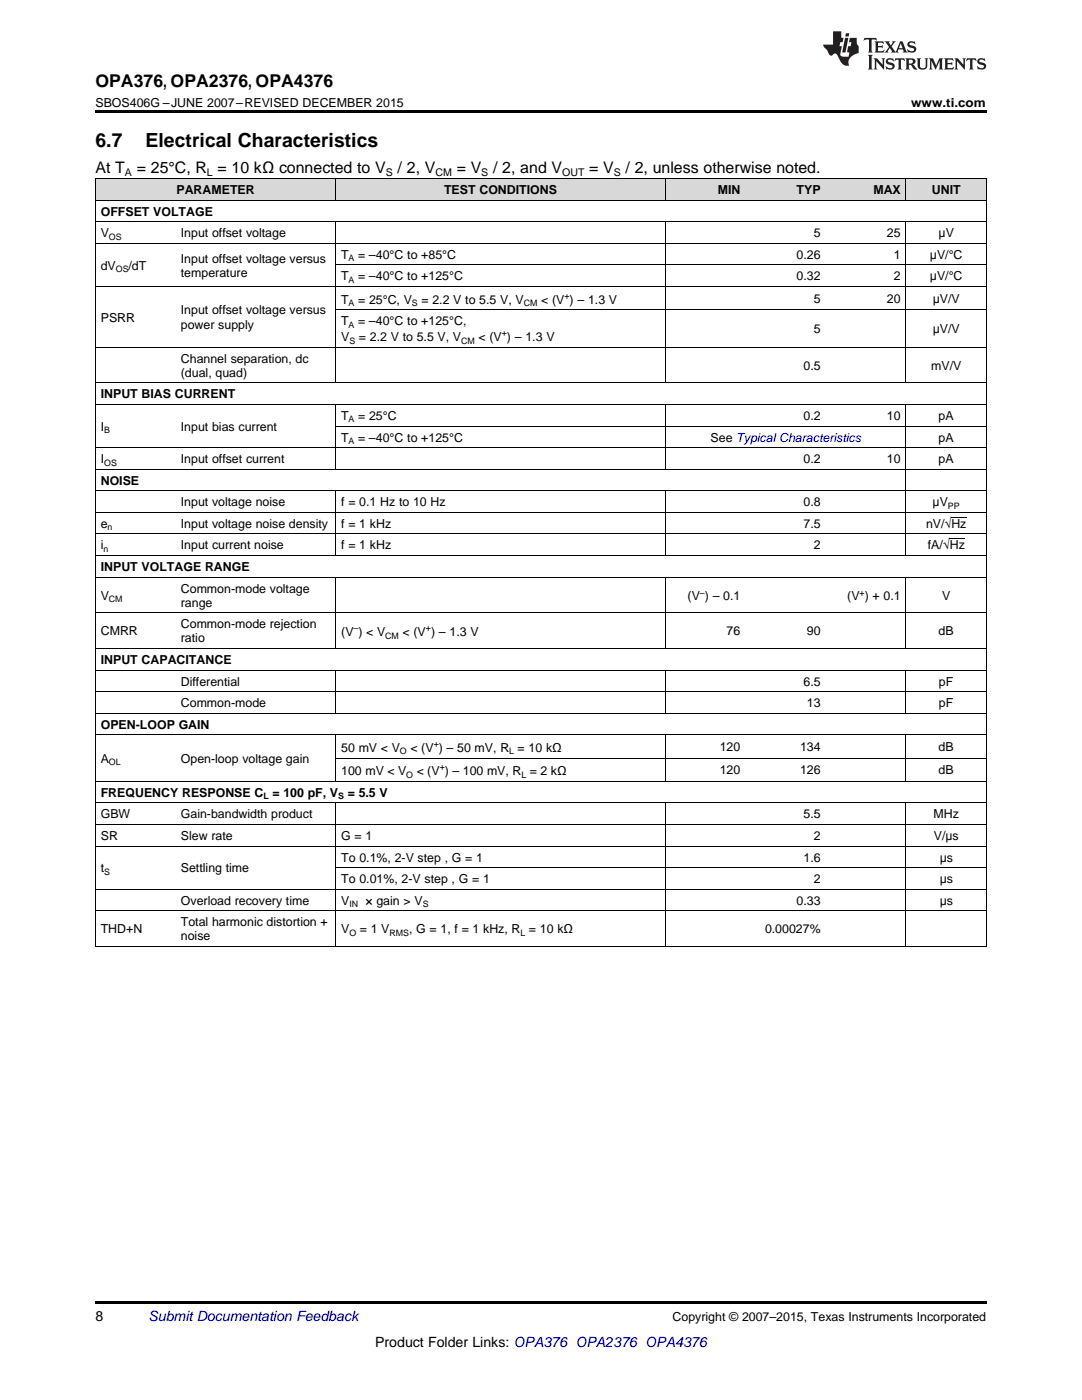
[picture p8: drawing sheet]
<svg xmlns="http://www.w3.org/2000/svg" width="216mm" height="279mm" viewBox="0 0 216 279" stroke-linecap="round" stroke-linejoin="round" font-family="sans-serif">
<defs><g id="words">
<g font-size="3.9">
<text x="19" y="29.3">6.7</text>
<text x="29.1" y="29.3">Electrical Characteristics</text>
</g>
<text font-size="3.5" x="19" y="17.3">OPA376, OPA2376, OPA4376</text>
<g font-size="3.2">
<text x="19" y="34.4">At T</text>
<text x="27.3" y="34.4">= 25°C, R = 10 kΩ connected to V</text>
<text x="79.3" y="34.4">/ 2, V</text>
<text x="91.1" y="34.4">= V</text>
<text x="98.4" y="34.4">/ 2, and V</text>
<text x="117.6" y="34.4">= V</text>
<text x="124.8" y="34.4">/ 2, unless otherwise noted.</text>
</g>
<g font-size="2.8">
<text x="19" y="263.6">8</text>
<text x="74.9" y="268.9">Product Folder Links: OPA376 OPA2376 OPA4376</text>
</g>
<text font-size="2.8" fill="#0000c8" x="29.6" y="263.6">Submit Documentation Feedback</text>
<g font-size="2.5">
<text x="19" y="21.4">SBOS406G –JUNE 2007–REVISED DECEMBER 2015</text>
<text x="181.8" y="21.4">www.ti.com</text>
<text x="35.2" y="38.7">PARAMETER</text>
<text x="88.6" y="38.7">TEST CONDITIONS</text>
<text x="143.2" y="38.7">MIN</text>
<text x="159" y="38.7">TYP</text>
<text x="174.3" y="38.7">MAX</text>
<text x="185.9" y="38.7">UNIT</text>
<text x="20.1" y="43">OFFSET VOLTAGE</text>
<text x="20.1" y="47.3">V</text>
<text x="36.1" y="47.3">Input offset voltage</text>
<text x="162.4" y="47.3">5</text>
<text x="177" y="47.3">25</text>
<text x="187.3" y="47.3">μV</text>
<text x="20.1" y="53.8">dV</text>
<text x="25.7" y="53.8">/dT</text>
<text x="36.1" y="52.4">Input offset voltage versus</text>
<text x="68.1" y="51.6">T</text>
<text x="71.5" y="51.6">= –40°C to +85°C</text>
<text x="159" y="51.6">0.26</text>
<text x="178.4" y="51.6">1</text>
<text x="185.6" y="51.6">μV/°C</text>
<text x="36.1" y="55.2">temperature</text>
<text x="68.1" y="56">T</text>
<text x="71.5" y="56">= –40°C to +125°C</text>
<text x="159" y="56">0.32</text>
<text x="178.4" y="56">2</text>
<text x="185.6" y="56">μV/°C</text>
<text x="20.1" y="64.2">PSRR</text>
<text x="36.1" y="62.8">Input offset voltage versus</text>
<text x="36.1" y="65.6">power supply</text>
<text x="68.1" y="60.6">T</text>
<text x="68.1" y="64.9">T</text>
<text x="71.5" y="60.6">= 25°C, V</text>
<text x="71.5" y="64.9">= –40°C to +125°C,</text>
<text x="84.1" y="60.6">= 2.2 V to 5.5 V, V</text>
<text x="108" y="60.6">&lt; (V ) – 1.3 V</text>
<text x="162.4" y="60.4">5</text>
<text x="177" y="60.4">20</text>
<text x="186.1" y="60.4">μV/V</text>
<text x="68.1" y="68.1">V</text>
<text x="71.6" y="68.1">= 2.2 V to 5.5 V, V</text>
<text x="95.5" y="68.1">&lt; (V ) – 1.3 V</text>
<text x="162.4" y="66.5">5</text>
<text x="186.1" y="66.5">μV/V</text>
<text x="36.1" y="72.4">Channel separation, dc</text>
<text x="36.1" y="75.2">(dual, quad)</text>
<text x="160.3" y="73.8">0.5</text>
<text x="185.8" y="73.8">mV/V</text>
<text x="20.1" y="79.5">INPUT BIAS CURRENT</text>
<text x="68.1" y="83.8">T</text>
<text x="71.5" y="83.8">= 25°C</text>
<text x="160.3" y="83.8">0.2</text>
<text x="177" y="83.8">10</text>
<text x="187.3" y="83.8">pA</text>
<text x="20.1" y="86">I</text>
<text x="36.1" y="86">Input bias current</text>
<text x="68.1" y="88.1">T</text>
<text x="71.5" y="88.1">= –40°C to +125°C</text>
<text x="141.8" y="88.1">See Typical Characteristics</text>
<text x="187.3" y="88.1">pA</text>
<text x="20.1" y="92.4">I</text>
<text x="36.1" y="92.4">Input offset current</text>
<text x="160.3" y="92.4">0.2</text>
<text x="177" y="92.4">10</text>
<text x="187.3" y="92.4">pA</text>
<text x="20.1" y="96.7">NOISE</text>
<text x="36.1" y="101">Input voltage noise</text>
<text x="68.1" y="101">f = 0.1 Hz to 10 Hz</text>
<text x="160.3" y="101">0.8</text>
<text x="186.1" y="101">μV</text>
<text x="20.1" y="105.3">e</text>
<text x="36.1" y="105.3">Input voltage noise density</text>
<text x="68.1" y="105.3">f = 1 kHz</text>
<text x="160.3" y="105.3">7.5</text>
<text x="184.8" y="105.3">nV/√Hz</text>
<text x="20.1" y="109.6">i</text>
<text x="20.1" y="113.9">INPUT VOLTAGE RANGE</text>
<text x="36.1" y="109.6">Input current noise</text>
<text x="68.1" y="109.6">f = 1 kHz</text>
<text x="162.4" y="109.6">2</text>
<text x="185.1" y="109.6">fA/√Hz</text>
<text x="20.1" y="119.7">V</text>
<text x="36.1" y="118.3">Common-mode voltage</text>
<text x="137.2" y="119.8">(V ) – 0.1</text>
<text x="169.1" y="119.8">(V ) + 0.1</text>
<text x="188" y="119.7">V</text>
<text x="36.1" y="121.1">range</text>
<text x="36.1" y="125.4">Common-mode rejection</text>
<text x="20.1" y="126.8">CMRR</text>
<text x="36.1" y="128.2">ratio</text>
<text x="68.1" y="127">(V ) &lt; V</text>
<text x="80.3" y="127">&lt; (V ) – 1.3 V</text>
<text x="145" y="126.8">76</text>
<text x="161" y="126.8">90</text>
<text x="187.3" y="126.8">dB</text>
<text x="20.1" y="132.5">INPUT CAPACITANCE</text>
<text x="36.1" y="136.8">Differential</text>
<text x="160.3" y="136.8">6.5</text>
<text x="187.4" y="136.8">pF</text>
<text x="36.1" y="141.1">Common-mode</text>
<text x="161" y="141.1">13</text>
<text x="187.4" y="141.1">pF</text>
<text x="20.1" y="145.4">OPEN-LOOP GAIN</text>
<text x="143.6" y="149.9">120</text>
<text x="159.6" y="149.9">134</text>
<text x="187.3" y="149.9">dB</text>
<text x="20.1" y="152.2">A</text>
<text x="36.1" y="152.2">Open-loop voltage gain</text>
<text x="68.1" y="150.1">50 mV &lt; V</text>
<text x="68.1" y="154.7">100 mV &lt; V</text>
<text x="81.9" y="150.1">&lt; (V ) – 50 mV, R = 10 kΩ</text>
<text x="83.1" y="154.7">&lt; (V ) – 100 mV, R = 2 kΩ</text>
<text x="143.6" y="154.6">120</text>
<text x="159.6" y="154.6">126</text>
<text x="187.3" y="154.6">dB</text>
<text x="20.1" y="159">FREQUENCY RESPONSE C</text>
<text x="54.4" y="159">= 100 pF, V</text>
<text x="69.4" y="159">= 5.5 V</text>
<text x="20.1" y="163.3">GBW</text>
<text x="20.1" y="167.6">SR</text>
<text x="36.1" y="163.3">Gain-bandwidth product</text>
<text x="36.1" y="167.6">Slew rate</text>
<text x="68.1" y="167.6">G = 1</text>
<text x="160.3" y="163.3">5.5</text>
<text x="162.4" y="167.6">2</text>
<text x="186.3" y="163.3">MHz</text>
<text x="186.3" y="167.6">V/μs</text>
<text x="68.1" y="171.9">To 0.1%, 2-V step , G = 1</text>
<text x="160.3" y="171.9">1.6</text>
<text x="187.5" y="171.9">μs</text>
<text x="20.1" y="174.1">t</text>
<text x="36.1" y="174.1">Settling time</text>
<text x="68.1" y="176.2">To 0.01%, 2-V step , G = 1</text>
<text x="162.4" y="176.2">2</text>
<text x="187.5" y="176.2">μs</text>
<text x="36.1" y="180.6">Overload recovery time</text>
<text x="36.1" y="184.9">Total harmonic distortion +</text>
<text x="68.1" y="180.6">V</text>
<text x="73" y="180.6">× gain &gt; V</text>
<text x="159" y="180.6">0.33</text>
<text x="187.5" y="180.6">μs</text>
<text x="20.1" y="186.3">THD+N</text>
<text x="36.1" y="187.7">noise</text>
<text x="68.1" y="186.3">V</text>
<text x="71.8" y="186.3">= 1 V</text>
<text x="81.6" y="186.3">, G = 1, f = 1 kHz, R = 10 kΩ</text>
<text x="152.6" y="186.3">0.00027%</text>
<text x="134.2" y="263.6">Copyright © 2007–2015, Texas Instruments Incorporated</text>
</g>
<g font-size="2.1">
<text x="24.9" y="35.1">A</text>
<text x="41.3" y="35.1">L</text>
<text x="77" y="35.1">S</text>
<text x="86.9" y="35.1">CM</text>
<text x="96" y="35.1">S</text>
<text x="112.2" y="35.1">OUT</text>
<text x="122.5" y="35.1">S</text>
</g>
<g font-size="1.8">
<text x="21.7" y="47.8">OS</text>
<text x="69.6" y="52.1">A</text>
<text x="23.1" y="54.3">OS</text>
<text x="69.6" y="56.4">A</text>
<text x="112.6" y="59.6">+</text>
<text x="69.6" y="61.1">A</text>
<text x="69.6" y="65.4">A</text>
<text x="82.2" y="61.1">S</text>
<text x="104.5" y="61.1">CM</text>
<text x="69.7" y="68.6">S</text>
<text x="92" y="68.6">CM</text>
<text x="100.1" y="67.1">+</text>
<text x="20.8" y="86.5">B</text>
<text x="69.6" y="84.3">A</text>
<text x="69.6" y="88.6">A</text>
<text x="20.8" y="92.9">OS</text>
<text x="189.1" y="101.5">PP</text>
<text x="21.4" y="105.8">n</text>
<text x="20.6" y="110.1">n</text>
<text x="139.7" y="118.9">–</text>
<text x="171.5" y="118.9">+</text>
<text x="21.7" y="120.2">CM</text>
<text x="70.6" y="126">–</text>
<text x="85" y="126">+</text>
<text x="76.9" y="127.5">CM</text>
<text x="86.5" y="149.1">+</text>
<text x="21.7" y="152.7">OL</text>
<text x="79.8" y="150.6">O</text>
<text x="81.1" y="155.2">O</text>
<text x="87.7" y="153.7">+</text>
<text x="101.6" y="150.6">L</text>
<text x="104" y="155.2">L</text>
<text x="52.6" y="159.5">L</text>
<text x="67.5" y="159.5">S</text>
<text x="20.8" y="174.6">S</text>
<text x="69.7" y="181">IN</text>
<text x="84.3" y="181">S</text>
<text x="69.7" y="186.8">O</text>
<text x="77.7" y="186.8">RMS</text>
<text x="103.9" y="186.8">L</text>
</g>
</g></defs>
<g fill="#d8d8d8">
<path d="M19 35.7h16v4.3h-16z"/>
<path d="M35 35.7h32v4.3h-32z"/>
<path d="M67 35.7h32.1v4.3h-32.1z"/>
<path d="M99.1 35.7h33.7v4.3h-33.7z"/>
<path d="M132.8 35.7h16v4.3h-16z"/>
<path d="M148.8 35.7h16v4.3h-16z"/>
<path d="M164.8 35.7h16v4.3h-16z"/>
<path d="M180.8 35.7h16v4.3h-16z"/>
</g>
<path d="M19 22h177.8v.5h-177.8zM19 259.7h177.8v.5h-177.8z" fill="#000"/>
<g fill="none" stroke="#000" stroke-width=".2">
<path d="M19 35.6l177.8 .1v153.2M19 40h177.8M19.1 35.7v153.2M67 35.7v4.3M132.8 35.7v4.3M180.8 35.7v4.3M19 57.2h177.8M19 48.6h177.8M19 44.3h177.8M67 44.3v32.2M67 52.9h129.8M132.8 44.3v32.2"/>
<path d="M180.8 44.3v32.2M19 76.4h177.8M19 69.3h177.8M67 61.8h129.8M19 97.9h177.8M19 93.6h177.8M19 89.3h177.8M19 80.7h177.8M67 80.8v12.9M67 98v12.9M67 85h129.8M132.8 80.8v12.9"/>
<path d="M132.8 98v12.9M180.8 80.8v30.1M19 115.2h177.8M19 110.9h177.8M19 106.6h177.8M19 102.3h177.8M67 115.2v14.3M132.8 115.2v14.3M180.8 115.2v14.3M19 138h177.8M19 133.7h177.8M19 129.4h177.8"/>
<path d="M19 122.3h177.8M67 133.7v8.7M132.8 133.7v8.7M180.8 133.7v8.7M19 155.9h177.8M19 146.6h177.8M19 142.3h177.8M67 146.6v9.4M67 151.3h129.8M132.8 146.6v9.4M180.8 146.6v9.4M19 177.5h177.8"/>
<path d="M19 168.9h177.8M19 164.6h177.8M19 160.2h177.8M67 160.3v28.6M67 173.2h129.8M132.8 160.3v28.6M180.8 160.3v28.6M19 188.9h177.8M19 181.8h177.8"/>
</g>
<g fill="#231f20">
<path d="M172.5 7.6l-.1 .5 .4-.2h.6v.1v2.1l-.2 .4h.9l-.2-.4v-2.1l.1-.1h.5l.5 .2-.2-.5zM174.5 8.3l.2 .3v1.5l-.2 .4h1.8l.2-.6a1.04 1.04 0 0 1-1.3 .2v-.7h.6l.3 .2v-.6l-.3 .2h-.6v-.6l.8-.1 .4 .3-.2-.5zM176.5 8.3l.9 1.1-.9 1.1h.8l-.2-.2 .4-.7 .5 .7-.2 .2h1.5l-.2-.2 .2-.4h.9l.1 .4-.2 .2h1l-.3-.3-.7-1.9h-.5l-.9 2-.8-1 .9-1h-.8l.1 .3-.4 .5-.3-.6 .1-.2zM179.7 8.6l.4 1h-.7zM181.3 8.4a.63 .63 0 0 0-.2 .7 .63 .63 0 0 0 .6 .4l.6 .2 .1 .2a.75 .75 0 0 1-.7 .4 .75 .75 0 0 1-.6-.5l.1 .7 .1-.1a1.11 1.11 0 0 0 1.5-.6 1.13 1.13 0 0 0-1.2-.8l-.1-.4a1.04 1.04 0 0 1 1.2 .2l-.2-.5-.2 .1-.4-.2zM173.2 10.9l.2 .4v2.2l-.2 .4h1l-.3-.4v-2.2l.3-.4zM174.3 11.6l.3 .4v1.5l-.3 .4h.8l-.2-.4v-1.3l1.5 1.7v-1.9l.2-.4h-.7l.2 .4v.9l-1.1-1.3zM177 11.8a.62 .62 0 0 0-.2 .7 .62 .62 0 0 0 .6 .4l.6 .1 .1 .3a.76 .76 0 0 1-.7 .3 .76 .76 0 0 1-.7-.4l.2 .7 .1-.1a1.11 1.11 0 0 0 1.5-.6 1.13 1.13 0 0 0-1.2-.8l-.1-.4a1.04 1.04 0 0 1 1.2 .2l-.2-.6-.2 .1-.5-.1zM178.7 11.6l-.2 .6a.61 .61 0 0 1 .8-.3v1.6l-.2 .4h.9l-.2-.4v-1.6a.63 .63 0 0 1 .7 .3l-.1-.6zM180.6 11.6l.3 .4v1.5l-.3 .4h1l-.2-.2-.1-.8 .6 .2a.76 .76 0 0 0 1.2 .7l-1-1a.58 .58 0 0 0 .6-.5 .58 .58 0 0 0-.5-.6zM181.4 11.9h.1a.45 .45 0 0 1 .5 .1 .45 .45 0 0 1 .1 .5l-.8 .2zM182.9 11.6l.2 .2a2.17 2.17 0 0 0 .3 1.9 .99 .99 0 0 0 1.6-.6v-1.1l.2-.4h-.7l.2 .2a1.92 1.92 0 0 1-.2 1.8 .6 .6 0 0 1-.9-.5v-1.1l.2-.4zM185.4 11.6l.2 .4v1.5l-.2 .4h.7l-.2-.4v-1.4l.8 1.8 .8-1.8v1.4l-.2 .4h.9l-.2-.4v-1.5l.2-.4h-.8l-.6 1.5-.6-1.5zM188.4 11.6l.2 .4v1.5l-.2 .4h1.8l.1-.6a1.04 1.04 0 0 1-1.2 .1v-.6h.5l.4 .2v-.6l-.4 .2h-.5v-.7h.8l.3 .3-.1-.6zM190.5 11.6l.2 .4v1.5l-.2 .4h.7l-.2-.4v-1.3l1.5 1.7v-1.9l.2-.4h-.7l.2 .4v.9l-1.1-1.3zM192.9 11.6l-.1 .6a.61 .61 0 0 1 .7-.3l.1 1.6-.3 .4h1l-.3-.4 .1-1.6a.63 .63 0 0 1 .7 .3l-.1-.6zM195.2 11.8a.62 .62 0 0 0-.2 .7 .62 .62 0 0 0 .6 .4l.6 .1 .1 .3a.76 .76 0 0 1-.7 .3 .76 .76 0 0 1-.6-.4l.1 .7 .1-.1a1.11 1.11 0 0 0 1.6-.6 1.13 1.13 0 0 0-1.3-.8l-.1-.4a1.04 1.04 0 0 1 1.2 .2l-.1-.6-.2 .1-.5-.1z"/>
<path d="M166.2 6.3v2.6h-1.9v.4l.8 .9a.91 .91 0 0 0 1 .8 .56 .56 0 0 1 .5-.3 .56 .56 0 0 1 .5 .3l.4 .8a1.53 1.53 0 0 0 1.9 1.2 1.54 1.54 0 0 1 1-2.1l.9-.3v-1.4a1.52 1.52 0 0 1-.4-1.6h-1.3l-.2 .8h.5l-.2 .8h-.5l-.1 1v.2l.4 .1-.2 .8a1.93 1.93 0 0 1-1.6-.3l.3-1.8h-.5l.2-.8h.4l.2-.8h-.4v-1.3zM168.6 7.6l-.6 2.9h.7l.6-2.9zM168.8 6.6l-.1 .7h.6l.2-.7z"/>
</g>
<path d="M189.5 107.5h3M189.8 103.2h3" fill="none" stroke="#000" stroke-width=".2"/>
<use href="#words"/>
</svg>
